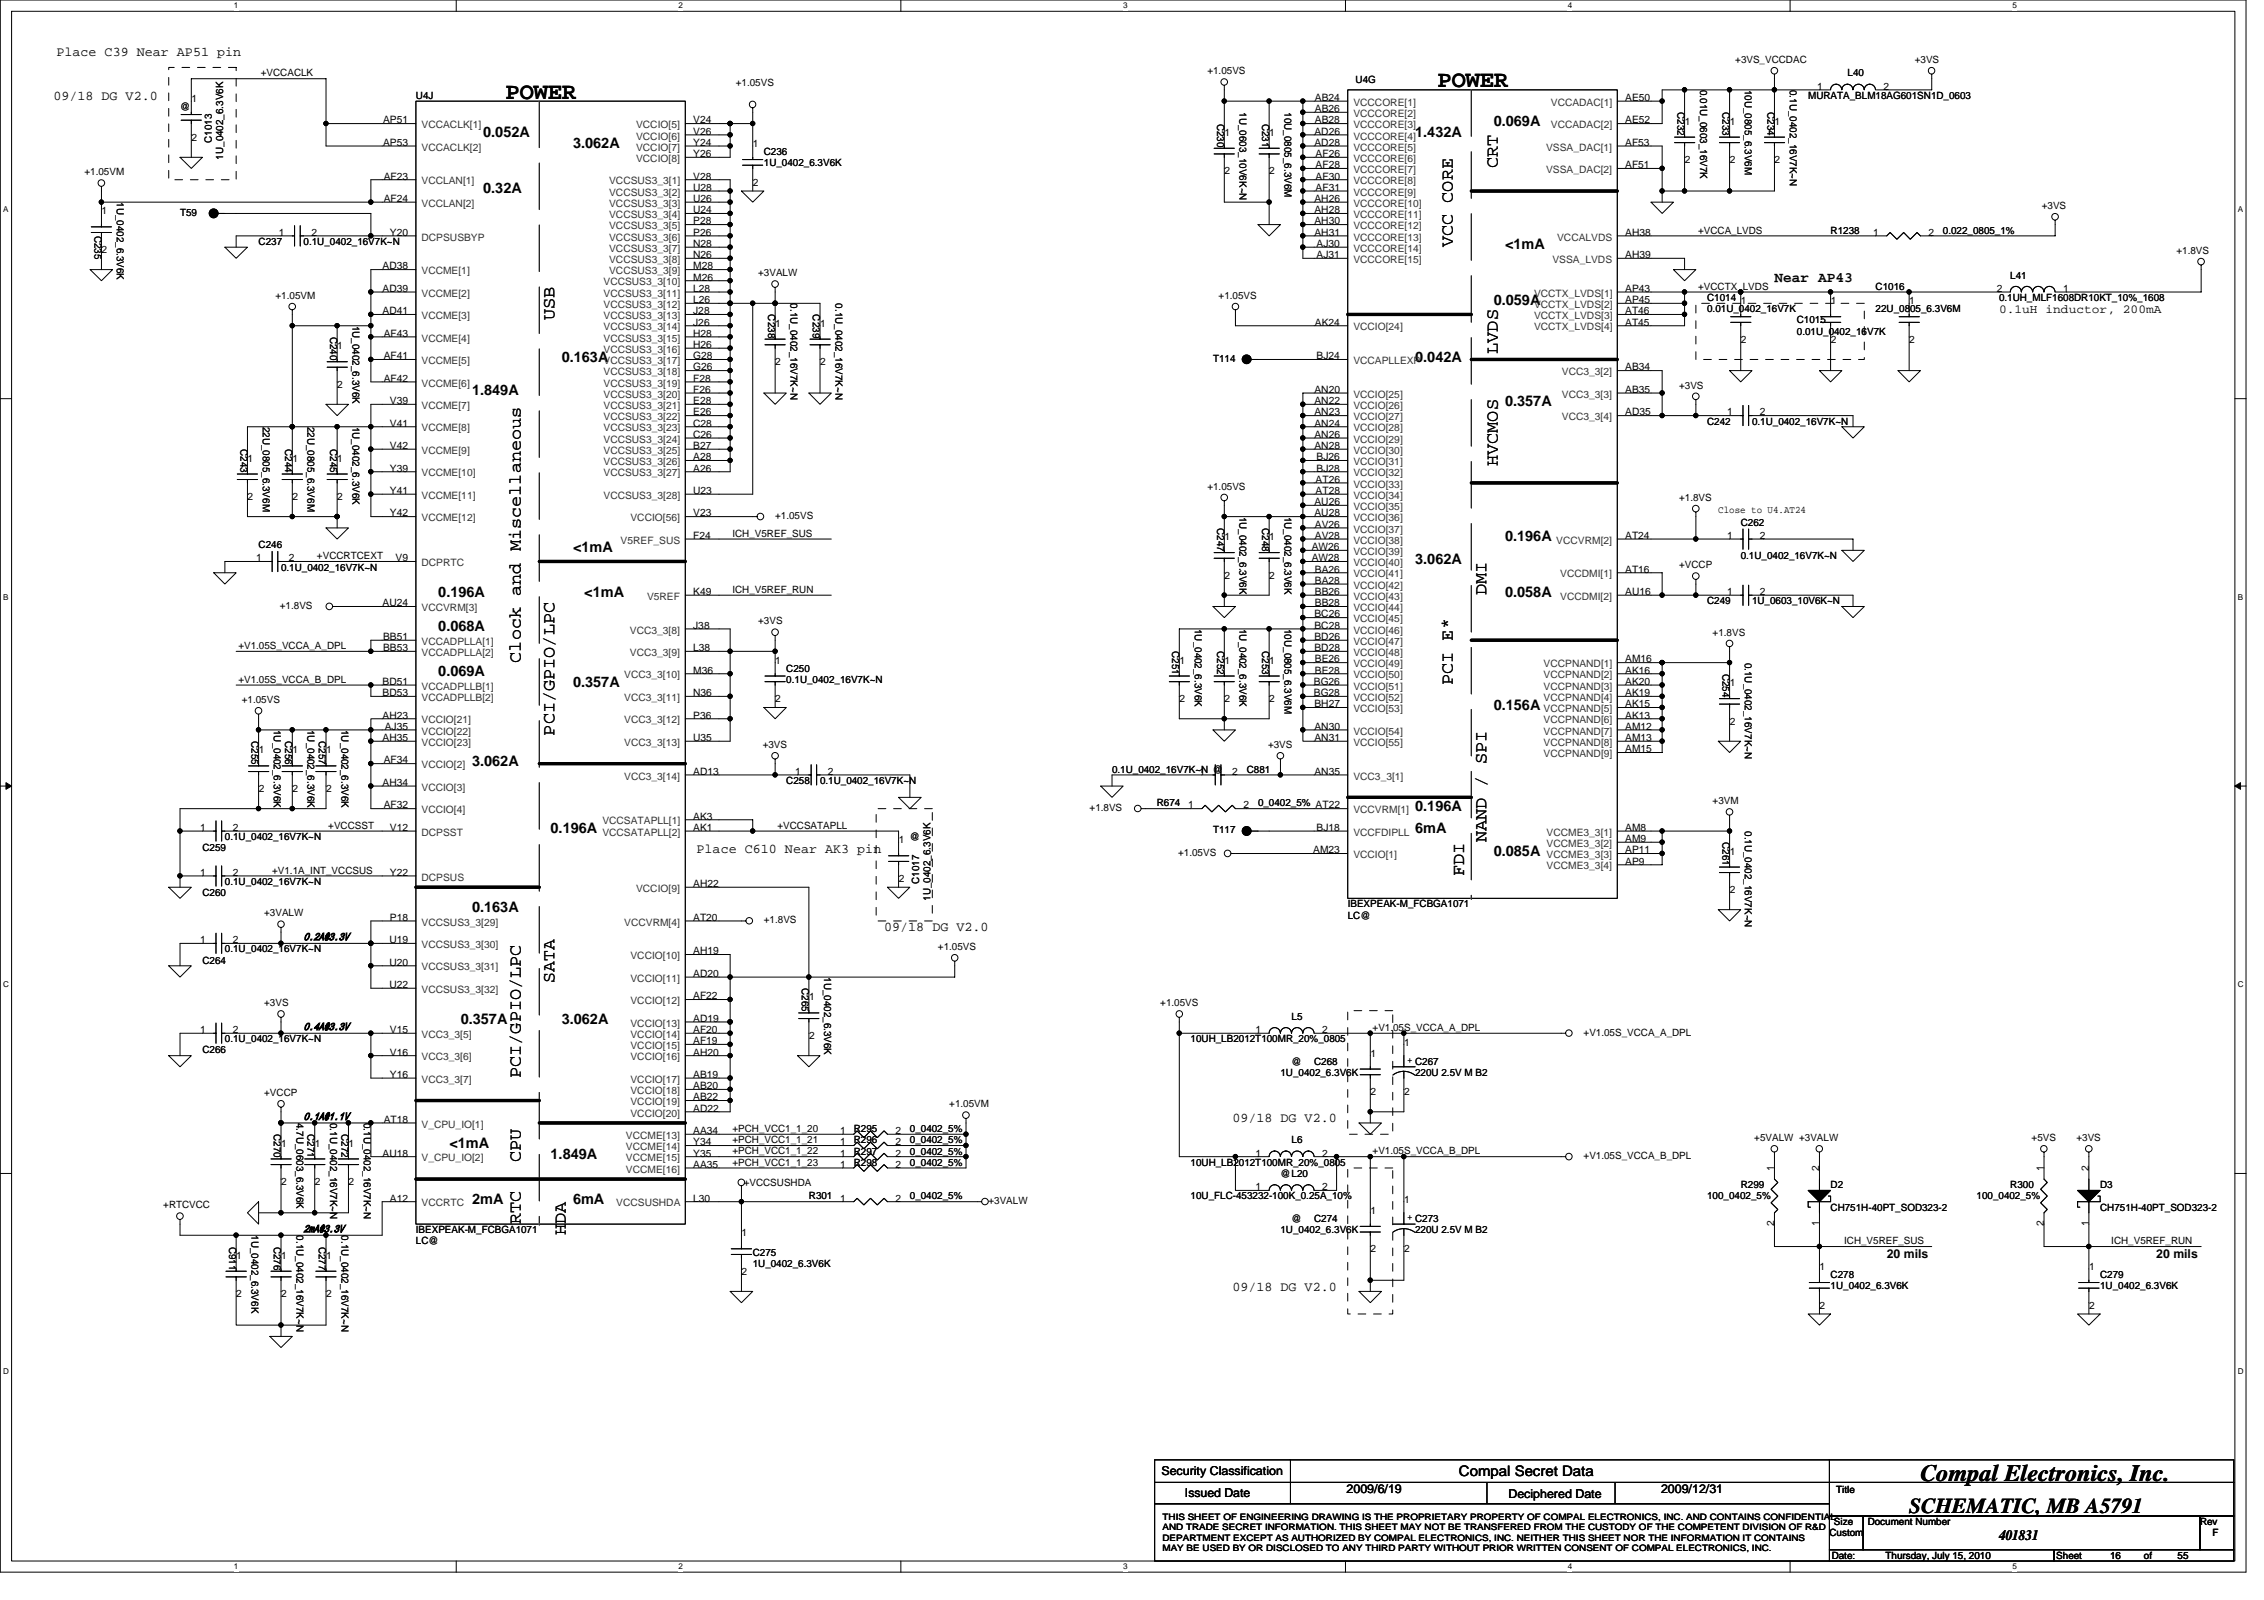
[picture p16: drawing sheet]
<svg xmlns="http://www.w3.org/2000/svg" width="297mm" height="210mm" viewBox="0 0 297 210" stroke-linecap="round" stroke-linejoin="round" font-family="sans-serif">
<defs><g id="words">
<g font-size="3.1">
<text x="188.6" y="11.5">POWER</text>
<text x="66.3" y="12.9">POWER</text>
<text x="252" y="194.3">Compal Electronics, Inc.</text>
</g>
<text font-size="2.8" x="250.5" y="198.5">SCHEMATIC, MB A5791</text>
<g font-size="2.3">
<text x="196.5" y="22.1" transform="rotate(-90 196.5 22.1)">CRT</text>
<text x="190.6" y="32.4" transform="rotate(-90 190.6 32.4)">VCC CORE</text>
<text x="72.8" y="42" transform="rotate(-90 72.8 42)">USB</text>
<text x="196.5" y="46.4" transform="rotate(-90 196.5 46.4)">LVDS</text>
<text x="196.5" y="61.2" transform="rotate(-90 196.5 61.2)">HVCMOS</text>
<text x="195" y="78.1" transform="rotate(-90 195 78.1)">DMI</text>
<text x="68.3" y="86.9" transform="rotate(-90 68.3 86.9)">Clock and Miscellaneous</text>
<text x="190.6" y="89.9" transform="rotate(-90 190.6 89.9)">PCI E*</text>
<text x="72.8" y="96.5" transform="rotate(-90 72.8 96.5)">PCI/GPIO/LPC</text>
<text x="195" y="110.5" transform="rotate(-90 195 110.5)">NAND / SPI</text>
<text x="192.1" y="114.9" transform="rotate(-90 192.1 114.9)">FDI</text>
<text x="72.8" y="128.9" transform="rotate(-90 72.8 128.9)">SATA</text>
<text x="68.3" y="141.4" transform="rotate(-90 68.3 141.4)">PCI/GPIO/LPC</text>
<text x="68.3" y="152.5" transform="rotate(-90 68.3 152.5)">CPU</text>
<text x="68.3" y="160.6" transform="rotate(-90 68.3 160.6)">RTC</text>
<text x="74.3" y="162.1" transform="rotate(-90 74.3 162.1)">HDA</text>
</g>
<g font-size="1.9">
<text x="63.4" y="18">0.052A</text>
<text x="185.7" y="18">1.432A</text>
<text x="196" y="16.5">0.069A</text>
<text x="75.2" y="19.5">3.062A</text>
<text x="63.4" y="25.3">0.32A</text>
<text x="197.5" y="32.7">&lt;1mA</text>
<text x="196" y="40.1">0.059A</text>
<text x="232.8" y="37">Near AP43</text>
<text x="73.7" y="47.4">0.163A</text>
<text x="185.7" y="47.4">0.042A</text>
<text x="61.9" y="51.9">1.849A</text>
<text x="197.5" y="53.3">0.357A</text>
<text x="197.5" y="71">0.196A</text>
<text x="75.2" y="72.5">&lt;1mA</text>
<text x="185.7" y="74">3.062A</text>
<text x="57.5" y="78.4">0.196A</text>
<text x="57.5" y="82.8">0.068A</text>
<text x="76.7" y="78.4">&lt;1mA</text>
<text x="197.5" y="78.4">0.058A</text>
<text x="57.5" y="88.7">0.069A</text>
<text x="75.2" y="90.1">0.357A</text>
<text x="196" y="93.1">0.156A</text>
<text x="61.9" y="100.5">3.062A</text>
<text x="185.7" y="106.4">0.196A</text>
<text x="72.2" y="109.3">0.196A</text>
<text x="185.7" y="109.3">6mA</text>
<text x="196" y="112.2">0.085A</text>
<text x="61.9" y="119.6">0.163A</text>
<text x="60.4" y="134.3">0.357A</text>
<text x="73.7" y="134.3">3.062A</text>
<text x="59" y="150.6">&lt;1mA</text>
<text x="72.2" y="152">1.849A</text>
<text x="61.9" y="157.9">2mA</text>
<text x="75.2" y="157.9">6mA</text>
<text x="191.4" y="193.7">Compal Secret Data</text>
<text x="262.3" y="202.1">401831</text>
</g>
<g font-size="1.8">
<text x="7.4" y="7.3">Place C39 Near AP51 pin</text>
<text x="7" y="13.2">09/18 DG V2.0</text>
<text x="91.4" y="111.9">Place C610 Near AK3 pin</text>
<text x="116" y="122.2">09/18 DG V2.0</text>
<text x="161.7" y="147.2">09/18 DG V2.0</text>
<text x="161.7" y="169.3">09/18 DG V2.0</text>
</g>
<g font-size="1.6">
<text x="262.3" y="41.1">0.1uH inductor, 200mA</text>
<text x="247.5" y="165">20 mils</text>
<text x="282.9" y="165">20 mils</text>
<text x="152.4" y="193.5">Security Classification</text>
<text x="155.5" y="196.3">Issued Date</text>
<text x="176.7" y="195.9">2009/6/19</text>
<text x="197.9" y="196.5">Deciphered Date</text>
<text x="217.9" y="195.9">2009/12/31</text>
</g>
<g font-size="1.4">
<text x="39.8" y="123.3">0.2A@3.3V</text>
<text x="39.8" y="135.1">0.4A@3.3V</text>
<text x="39.8" y="146.9">0.1A@1.1V</text>
<text x="39.8" y="161.7">2mA@3.3V</text>
</g>
<g font-size="1.3">
<text x="34.2" y="10">+VCCACLK</text>
<text x="96.5" y="11.2">+1.05VS</text>
<text x="158.4" y="9.7">+1.05VS</text>
<text x="177.9" y="10.9">U4G</text>
<text x="223.1" y="11.8" transform="rotate(90 223.1 11.8)">0.01U_0603_16V7K</text>
<text x="227.7" y="8.3">+3VS_VCCDAC</text>
<text x="228.9" y="11.8" transform="rotate(90 228.9 11.8)">10U_0805_6.3V6M</text>
<text x="234.8" y="11.8" transform="rotate(90 234.8 11.8)">0.1U_0402_16V7K~N</text>
<text x="238.4" y="11.8">1</text>
<text x="242.4" y="10">L40</text>
<text x="247.1" y="11.8">2</text>
<text x="251.2" y="8.3">+3VS</text>
<text x="23.6" y="14.5">@</text>
<text x="25.1" y="13.4">1</text>
<text x="50.3" y="16.2">AP51</text>
<text x="54.6" y="13">U4J</text>
<text x="91" y="16.2">V24</text>
<text x="91" y="17.7">V26</text>
<text x="159.7" y="16.2" transform="rotate(90 159.7 16.2)">C230</text>
<text x="160.7" y="17.8">1</text>
<text x="162.6" y="14.7" transform="rotate(90 162.6 14.7)">1U_0603_10V6K~N</text>
<text x="165.6" y="16.2" transform="rotate(90 165.6 16.2)">C231</text>
<text x="166.5" y="17.8">1</text>
<text x="168.5" y="14.7" transform="rotate(90 168.5 14.7)">10U_0805_6.3V6M</text>
<text x="172.5" y="17.7">AD26</text>
<text x="172.5" y="13.3">AB24</text>
<text x="172.5" y="14.7">AB26</text>
<text x="172.5" y="16.2">AB28</text>
<text x="213.2" y="13.3">AE50</text>
<text x="213.2" y="16.2">AE52</text>
<text x="220.1" y="14.7" transform="rotate(90 220.1 14.7)">C232</text>
<text x="221" y="16.4">1</text>
<text x="226" y="14.7" transform="rotate(90 226 14.7)">C233</text>
<text x="226.9" y="16.4">1</text>
<text x="231.9" y="14.7" transform="rotate(90 231.9 14.7)">C234</text>
<text x="232.8" y="16.4">1</text>
<text x="237.2" y="13">MURATA_BLM18AG601SN1D_0603</text>
<text x="11.1" y="23">+1.05VM</text>
<text x="25.1" y="18.5">2</text>
<text x="27.8" y="18.7" transform="rotate(-90 27.8 18.7)">C1013</text>
<text x="29.3" y="20.9" transform="rotate(-90 29.3 20.9)">1U_0402_6.3V6K</text>
<text x="50.3" y="19.1">AP53</text>
<text x="50.4" y="23.6">AF23</text>
<text x="90.9" y="23.6">V28</text>
<text x="91" y="19.1">Y24</text>
<text x="91" y="20.6">Y26</text>
<text x="98.8" y="19.3">1</text>
<text x="100.2" y="20.3">C236</text>
<text x="100.2" y="21.8">1U_0402_6.3V6K</text>
<text x="160.7" y="22.9">2</text>
<text x="166.5" y="22.9">2</text>
<text x="172.5" y="19.1">AD28</text>
<text x="172.6" y="20.6">AF26</text>
<text x="172.6" y="22.1">AF28</text>
<text x="172.6" y="23.6">AF30</text>
<text x="213.2" y="19.1">AF53</text>
<text x="213.2" y="22.1">AF51</text>
<text x="221" y="21.4">2</text>
<text x="226.9" y="21.4">2</text>
<text x="232.8" y="21.4">2</text>
<text x="13.3" y="28.1">1</text>
<text x="15.3" y="26.5" transform="rotate(90 15.3 26.5)">1U_0402_6.3V6K</text>
<text x="23.6" y="28.3">T59</text>
<text x="50.4" y="26.5">AF24</text>
<text x="90.9" y="29.4">P28</text>
<text x="90.9" y="28">U24</text>
<text x="90.9" y="26.5">U26</text>
<text x="90.9" y="25">U28</text>
<text x="98.8" y="24.3">2</text>
<text x="172.5" y="26.5">AH26</text>
<text x="172.5" y="28">AH28</text>
<text x="172.5" y="29.4">AH30</text>
<text x="172.6" y="25">AF31</text>
<text x="267.9" y="27.4">+3VS</text>
<text x="12.4" y="30.9" transform="rotate(90 12.4 30.9)">C235</text>
<text x="13.3" y="33.2">2</text>
<text x="33.9" y="32.1">C237</text>
<text x="36.6" y="30.9">1</text>
<text x="39.8" y="32.1">0.1U_0402_16V7K~N</text>
<text x="40.9" y="30.9">2</text>
<text x="50.2" y="35.3">AD38</text>
<text x="51.2" y="30.9">Y20</text>
<text x="90.9" y="35.3">M28</text>
<text x="90.9" y="33.9">N26</text>
<text x="90.9" y="32.4">N28</text>
<text x="90.9" y="30.9">P26</text>
<text x="172.5" y="30.9">AH31</text>
<text x="172.7" y="32.4">AJ30</text>
<text x="172.7" y="33.9">AJ31</text>
<text x="213.2" y="33.9">AH39</text>
<text x="213.2" y="30.9">AH38</text>
<text x="222.8" y="30.6">+VCCA_LVDS</text>
<text x="240.2" y="30.6">R1238</text>
<text x="245.8" y="30.9">1</text>
<text x="253" y="30.9">2</text>
<text x="254.9" y="30.6">0.022_0805_1%</text>
<text x="285.6" y="33.3">+1.8VS</text>
<text x="36.1" y="39.2">+1.05VM</text>
<text x="50.2" y="38.3">AD39</text>
<text x="50.2" y="41.2">AD41</text>
<text x="90.9" y="41.2">J28</text>
<text x="90.9" y="39.8">L26</text>
<text x="90.9" y="38.3">L28</text>
<text x="90.9" y="36.8">M26</text>
<text x="99.5" y="36.3">+3VALW</text>
<text x="100.8" y="41.3" transform="rotate(90 100.8 41.3)">C238</text>
<text x="103.7" y="39.8" transform="rotate(90 103.7 39.8)">0.1U_0402_16V7K~N</text>
<text x="106.7" y="41.3" transform="rotate(90 106.7 41.3)">C239</text>
<text x="109.6" y="39.8" transform="rotate(90 109.6 39.8)">0.1U_0402_16V7K~N</text>
<text x="159.9" y="39.2">+1.05VS</text>
<text x="213.2" y="38.3">AP43</text>
<text x="213.2" y="39.8">AP45</text>
<text x="213.2" y="41.2">AT46</text>
<text x="222.8" y="38">+VCCTX_LVDS</text>
<text x="224" y="39.5">C1014</text>
<text x="224" y="41">0.01U_0402_16V7K</text>
<text x="228.4" y="39.9">1</text>
<text x="240.2" y="39.9">1</text>
<text x="246.1" y="38">C1016</text>
<text x="246.1" y="41">22U_0805_6.3V6M</text>
<text x="250.5" y="39.9">1</text>
<text x="262" y="38.3">2</text>
<text x="262.3" y="39.5">0.1UH_MLF1608DR10KT_10%_1608</text>
<text x="263.8" y="36.6">L41</text>
<text x="270.7" y="38.3">1</text>
<text x="43.3" y="44.2" transform="rotate(90 43.3 44.2)">C240</text>
<text x="44.3" y="45.8">1</text>
<text x="46.3" y="42.7" transform="rotate(90 46.3 42.7)">1U_0402_6.3V6K</text>
<text x="50.4" y="47.1">AF41</text>
<text x="50.4" y="44.2">AF43</text>
<text x="90.9" y="47.1">G28</text>
<text x="90.9" y="45.7">H26</text>
<text x="90.9" y="44.2">H28</text>
<text x="90.9" y="42.7">J26</text>
<text x="101.7" y="42.9">1</text>
<text x="101.7" y="47.9">2</text>
<text x="107.6" y="42.9">1</text>
<text x="107.6" y="47.9">2</text>
<text x="159.1" y="47.5">T114</text>
<text x="172.5" y="42.7">AK24</text>
<text x="172.7" y="47.1">BJ24</text>
<text x="213.2" y="42.7">AT45</text>
<text x="228.4" y="45">2</text>
<text x="235.8" y="42.4">C1015</text>
<text x="235.8" y="43.9">0.01U_0402_16V7K</text>
<text x="240.2" y="45">2</text>
<text x="250.5" y="45">2</text>
<text x="44.3" y="50.9">2</text>
<text x="50.4" y="50.1">AF42</text>
<text x="51.2" y="53">V39</text>
<text x="90.9" y="53">E28</text>
<text x="90.9" y="51.5">F26</text>
<text x="90.9" y="50.1">F28</text>
<text x="90.9" y="48.6">G26</text>
<text x="172.5" y="51.5">AN20</text>
<text x="172.5" y="53">AN22</text>
<text x="213.2" y="48.6">AB34</text>
<text x="213.2" y="51.5">AB35</text>
<text x="220.3" y="51">+3VS</text>
<text x="31.5" y="58.9" transform="rotate(90 31.5 58.9)">C243</text>
<text x="34.5" y="56" transform="rotate(90 34.5 56)">22U_0805_6.3V6M</text>
<text x="37.4" y="58.9" transform="rotate(90 37.4 58.9)">C244</text>
<text x="40.4" y="56" transform="rotate(90 40.4 56)">22U_0805_6.3V6M</text>
<text x="43.3" y="58.9" transform="rotate(90 43.3 58.9)">C245</text>
<text x="46.3" y="56" transform="rotate(90 46.3 56)">1U_0402_6.3V6K</text>
<text x="51.2" y="56">V41</text>
<text x="51.2" y="58.9">V42</text>
<text x="90.9" y="58.9">B27</text>
<text x="90.9" y="57.4">C26</text>
<text x="90.9" y="56">C28</text>
<text x="90.9" y="54.5">E26</text>
<text x="172.5" y="54.5">AN23</text>
<text x="172.5" y="56">AN24</text>
<text x="172.5" y="57.4">AN26</text>
<text x="172.5" y="58.9">AN28</text>
<text x="213.2" y="54.5">AD35</text>
<text x="224" y="55.7">C242</text>
<text x="226.6" y="54.5">1</text>
<text x="229.9" y="55.7">0.1U_0402_16V7K~N</text>
<text x="230.9" y="54.5">2</text>
<text x="32.5" y="60.6">1</text>
<text x="32.5" y="65.6">2</text>
<text x="38.4" y="60.6">1</text>
<text x="38.4" y="65.6">2</text>
<text x="44.3" y="60.6">1</text>
<text x="44.3" y="65.6">2</text>
<text x="51.2" y="61.9">Y39</text>
<text x="51.2" y="64.8">Y41</text>
<text x="90.9" y="64.8">U23</text>
<text x="90.9" y="61.9">A26</text>
<text x="90.9" y="60.4">A28</text>
<text x="158.4" y="64.2">+1.05VS</text>
<text x="172.6" y="63.3">AT26</text>
<text x="172.6" y="64.8">AT28</text>
<text x="172.7" y="60.4">BJ26</text>
<text x="172.7" y="61.9">BJ28</text>
<text x="220.3" y="65.7">+1.8VS</text>
<text x="33.9" y="71.9">C246</text>
<text x="51.2" y="67.8">Y42</text>
<text x="90.9" y="67.8">V23</text>
<text x="90.9" y="70.7">F24</text>
<text x="96.1" y="70.4">ICH_V5REF_SUS</text>
<text x="101.7" y="68.1">+1.05VS</text>
<text x="159.7" y="69.3" transform="rotate(90 159.7 69.3)">C247</text>
<text x="160.7" y="70.9">1</text>
<text x="162.6" y="67.8" transform="rotate(90 162.6 67.8)">1U_0402_6.3V6K</text>
<text x="165.6" y="69.3" transform="rotate(90 165.6 69.3)">C248</text>
<text x="166.5" y="70.9">1</text>
<text x="168.5" y="67.8" transform="rotate(90 168.5 67.8)">1U_0402_6.3V6K</text>
<text x="172.5" y="66.3">AU26</text>
<text x="172.5" y="67.8">AU28</text>
<text x="172.5" y="69.2">AV26</text>
<text x="172.5" y="70.7">AV28</text>
<text x="213.2" y="70.7">AT24</text>
<text x="225.4" y="67.4">Close to U4.AT24</text>
<text x="226.6" y="70.7">1</text>
<text x="228.4" y="69">C262</text>
<text x="230.9" y="70.7">2</text>
<text x="33.6" y="73.6">1</text>
<text x="36.9" y="74.8">0.1U_0402_16V7K~N</text>
<text x="37.9" y="73.6">2</text>
<text x="41.6" y="73.4">+VCCRTCEXT</text>
<text x="51.9" y="73.6">V9</text>
<text x="96.1" y="77.8">ICH_V5REF_RUN</text>
<text x="160.7" y="75.9">2</text>
<text x="166.5" y="75.9">2</text>
<text x="172.1" y="72.2">AW26</text>
<text x="172.1" y="73.6">AW28</text>
<text x="172.5" y="75.1">BA26</text>
<text x="172.5" y="76.6">BA28</text>
<text x="213.2" y="75.1">AT16</text>
<text x="220.3" y="74.5">+VCCP</text>
<text x="228.4" y="73.4">0.1U_0402_16V7K~N</text>
<text x="36.7" y="79.9">+1.8VS</text>
<text x="50.2" y="79.5">AU24</text>
<text x="50.3" y="84">BB51</text>
<text x="91" y="82.5">J38</text>
<text x="91" y="78.1">K49</text>
<text x="99.5" y="81.9">+3VS</text>
<text x="156.8" y="82.5" transform="rotate(90 156.8 82.5)">1U_0402_6.3V6K</text>
<text x="162.6" y="82.5" transform="rotate(90 162.6 82.5)">1U_0402_6.3V6K</text>
<text x="168.5" y="82.5" transform="rotate(90 168.5 82.5)">10U_0805_6.3V6M</text>
<text x="172.5" y="81">BC26</text>
<text x="172.5" y="82.5">BC28</text>
<text x="172.5" y="84">BD26</text>
<text x="172.5" y="78.1">BB26</text>
<text x="172.5" y="79.5">BB28</text>
<text x="213.2" y="78.1">AU16</text>
<text x="224" y="79.3">C249</text>
<text x="224.7" y="83.4">+1.8VS</text>
<text x="226.6" y="78.1">1</text>
<text x="229.9" y="79.3">1U_0603_10V6K~N</text>
<text x="230.9" y="78.1">2</text>
<text x="31.3" y="89.6">+V1.05S_VCCA_B_DPL</text>
<text x="31.3" y="85.2">+V1.05S_VCCA_A_DPL</text>
<text x="50.2" y="89.9">BD51</text>
<text x="50.3" y="85.4">BB53</text>
<text x="90.9" y="88.4">M36</text>
<text x="91" y="85.4">L38</text>
<text x="101.7" y="87.1">1</text>
<text x="103.2" y="88.1">C250</text>
<text x="103.2" y="89.6">0.1U_0402_16V7K~N</text>
<text x="153.8" y="85.4" transform="rotate(90 153.8 85.4)">C251</text>
<text x="154.7" y="87.1">1</text>
<text x="159.7" y="85.4" transform="rotate(90 159.7 85.4)">C252</text>
<text x="160.7" y="87.1">1</text>
<text x="165.6" y="85.4" transform="rotate(90 165.6 85.4)">C253</text>
<text x="166.5" y="87.1">1</text>
<text x="172.4" y="89.9">BG26</text>
<text x="172.5" y="85.4">BD28</text>
<text x="172.5" y="86.9">BE26</text>
<text x="172.5" y="88.4">BE28</text>
<text x="213.2" y="89.9">AK20</text>
<text x="213.2" y="88.4">AK16</text>
<text x="213.2" y="86.9">AM16</text>
<text x="226" y="88.4" transform="rotate(90 226 88.4)">C254</text>
<text x="228.9" y="86.9" transform="rotate(90 228.9 86.9)">0.1U_0402_16V7K~N</text>
<text x="31.7" y="92.2">+1.05VS</text>
<text x="35.9" y="95.8" transform="rotate(90 35.9 95.8)">1U_0402_6.3V6K</text>
<text x="40.4" y="95.8" transform="rotate(90 40.4 95.8)">1U_0402_6.3V6K</text>
<text x="44.8" y="95.8" transform="rotate(90 44.8 95.8)">1U_0402_6.3V6K</text>
<text x="50.2" y="91.3">BD53</text>
<text x="50.2" y="94.3">AH23</text>
<text x="50.5" y="95.7">AJ35</text>
<text x="90.9" y="91.3">N36</text>
<text x="90.9" y="94.3">P36</text>
<text x="101.7" y="92.1">2</text>
<text x="154.7" y="92.1">2</text>
<text x="160.7" y="92.1">2</text>
<text x="166.5" y="92.1">2</text>
<text x="172.4" y="91.3">BG28</text>
<text x="172.5" y="95.7">AN30</text>
<text x="172.5" y="92.8">BH27</text>
<text x="213.2" y="91.3">AK19</text>
<text x="213.2" y="94.3">AK13</text>
<text x="213.2" y="92.8">AK15</text>
<text x="213.2" y="95.7">AM12</text>
<text x="226.9" y="90">1</text>
<text x="226.9" y="95.1">2</text>
<text x="33" y="97.2" transform="rotate(90 33 97.2)">C255</text>
<text x="33.9" y="98.8">1</text>
<text x="37.4" y="97.2" transform="rotate(90 37.4 97.2)">C256</text>
<text x="38.4" y="98.8">1</text>
<text x="41.8" y="97.2" transform="rotate(90 41.8 97.2)">C257</text>
<text x="42.8" y="98.8">1</text>
<text x="50.2" y="97.2">AH35</text>
<text x="50.4" y="100.2">AF34</text>
<text x="90.9" y="97.2">U35</text>
<text x="90.9" y="101.6">AD13</text>
<text x="100.1" y="98.1">+3VS</text>
<text x="104.3" y="101.6">1</text>
<text x="108.6" y="101.6">2</text>
<text x="145.9" y="101.4">0.1U_0402_16V7K~N @</text>
<text x="157.4" y="101.6">1</text>
<text x="161.7" y="101.6">2</text>
<text x="163.6" y="101.4">C881</text>
<text x="166.4" y="98.1">+3VS</text>
<text x="172.5" y="97.2">AN31</text>
<text x="172.5" y="101.6">AN35</text>
<text x="213.2" y="97.2">AM13</text>
<text x="213.2" y="98.7">AM15</text>
<text x="33.9" y="103.9">2</text>
<text x="38.4" y="103.9">2</text>
<text x="42.8" y="103.9">2</text>
<text x="50.2" y="103.1">AH34</text>
<text x="50.4" y="106.1">AF32</text>
<text x="90.9" y="107.5">AK3</text>
<text x="103.2" y="102.8">C258</text>
<text x="107.6" y="102.8">0.1U_0402_16V7K~N</text>
<text x="143" y="106.4">+1.8VS</text>
<text x="151.8" y="105.8">R674</text>
<text x="155.9" y="106.1">1</text>
<text x="163.1" y="106.1">2</text>
<text x="165.1" y="105.8">0_0402_5% AT22</text>
<text x="224.7" y="105.5">+3VM</text>
<text x="26.3" y="109">1</text>
<text x="26.6" y="111.7">C259</text>
<text x="29.5" y="110.2">0.1U_0402_16V7K~N</text>
<text x="30.5" y="109">2</text>
<text x="43.1" y="108.7">+VCCSST</text>
<text x="51.2" y="109">V12</text>
<text x="90.9" y="109">AK1</text>
<text x="102" y="108.7">+VCCSATAPLL</text>
<text x="117.9" y="110.6">1</text>
<text x="119.4" y="110.2">@</text>
<text x="154.6" y="112.3">+1.05VS</text>
<text x="159.1" y="109.3">T117</text>
<text x="172.3" y="112">AM23</text>
<text x="172.7" y="109">BJ18</text>
<text x="213.2" y="109">AM8</text>
<text x="213.2" y="110.5">AM9</text>
<text x="213.2" y="112">AP11</text>
<text x="213.2" y="113.4">AP9</text>
<text x="226" y="110.5" transform="rotate(90 226 110.5)">C261</text>
<text x="226.9" y="112.1">1</text>
<text x="228.9" y="109" transform="rotate(90 228.9 109)">0.1U_0402_16V7K~N</text>
<text x="26.3" y="114.9">1</text>
<text x="26.6" y="117.6">C260</text>
<text x="29.5" y="116.1">0.1U_0402_16V7K~N</text>
<text x="30.5" y="114.9">2</text>
<text x="35.7" y="114.6">+V1.1A_INT_VCCSUS</text>
<text x="51.2" y="114.9">Y22</text>
<text x="91" y="116.4">AH22</text>
<text x="117.9" y="115.7">2</text>
<text x="120.6" y="116" transform="rotate(-90 120.6 116)">C1017</text>
<text x="122.1" y="118.2" transform="rotate(-90 122.1 118.2)">1U_0402_6.3V6K</text>
<text x="176.8" y="119">IBEXPEAK-M_FCBGA1071</text>
<text x="226.9" y="117.2">2</text>
<text x="26.3" y="123.7">1</text>
<text x="29.5" y="124.9">0.1U_0402_16V7K~N</text>
<text x="30.5" y="123.7">2</text>
<text x="34.7" y="120.2">+3VALW</text>
<text x="51.1" y="123.7">U19</text>
<text x="51.2" y="120.8">P18</text>
<text x="90.9" y="120.8">AT20</text>
<text x="90.9" y="125.2">AH19</text>
<text x="100.2" y="121.1">+1.8VS</text>
<text x="123.1" y="124.7">+1.05VS</text>
<text x="176.8" y="120.5">LC@</text>
<text x="26.6" y="126.4">C264</text>
<text x="51.1" y="126.7">U20</text>
<text x="51.1" y="129.6">U22</text>
<text x="90.9" y="128.2">AD20</text>
<text x="90.9" y="131.1">AF22</text>
<text x="105.2" y="129.6" transform="rotate(90 105.2 129.6)">C265</text>
<text x="106.1" y="131.3">1</text>
<text x="108.1" y="128.2" transform="rotate(90 108.1 128.2)">1U_0402_6.3V6K</text>
<text x="26.3" y="135.5">1</text>
<text x="29.5" y="136.7">0.1U_0402_16V7K~N</text>
<text x="30.5" y="135.5">2</text>
<text x="34.7" y="132">+3VS</text>
<text x="51.2" y="135.5">V15</text>
<text x="90.9" y="134">AD19</text>
<text x="90.9" y="135.5">AF20</text>
<text x="90.9" y="137">AF19</text>
<text x="106.1" y="136.3">2</text>
<text x="152.2" y="132">+1.05VS</text>
<text x="156.2" y="136.7">10UH_LB2012T100MR_20%_0805</text>
<text x="164.7" y="135.5">1</text>
<text x="169.5" y="133.8">L5</text>
<text x="173.5" y="135.5">2</text>
<text x="180.1" y="135.3">+V1.05S_VCCA_A_DPL</text>
<text x="184.2" y="137.2">1</text>
<text x="207.8" y="135.8">+V1.05S_VCCA_A_DPL</text>
<text x="26.6" y="138.2">C266</text>
<text x="34.7" y="143.8">+VCCP</text>
<text x="51.2" y="138.5">V16</text>
<text x="51.2" y="141.4">Y16</text>
<text x="90.9" y="138.5">AH20</text>
<text x="90.9" y="141.4">AB19</text>
<text x="90.9" y="142.9">AB20</text>
<text x="168" y="141.1">1U_0402_6.3V6K</text>
<text x="169.5" y="139.7">@</text>
<text x="172.4" y="139.7">C268</text>
<text x="179.8" y="138.6">1</text>
<text x="179.8" y="143.7">2</text>
<text x="184.2" y="143.7">2</text>
<text x="184.6" y="139.4">+ C267</text>
<text x="185.7" y="141.1">220U 2.5V M B2</text>
<text x="35.9" y="148.8" transform="rotate(90 35.9 148.8)">C270</text>
<text x="38.9" y="147.3" transform="rotate(90 38.9 147.3)">4.7U_0603_6.3V6K</text>
<text x="40.4" y="148.8" transform="rotate(90 40.4 148.8)">C271</text>
<text x="43.3" y="147.3" transform="rotate(90 43.3 147.3)">0.1U_0402_16V7K~N</text>
<text x="44.8" y="148.8" transform="rotate(90 44.8 148.8)">C272</text>
<text x="47.7" y="147.3" transform="rotate(90 47.7 147.3)">0.1U_0402_16V7K~N</text>
<text x="50.4" y="147.3">AT18</text>
<text x="90.9" y="145.8">AD22</text>
<text x="90.9" y="144.4">AB22</text>
<text x="91" y="148.8">AA34</text>
<text x="96.1" y="148.5">+PCH_VCC1_1_20</text>
<text x="96.1" y="150">+PCH_VCC1_1_21</text>
<text x="110.2" y="148.8">1</text>
<text x="112" y="150">R296</text>
<text x="112" y="148.5">R295</text>
<text x="117.5" y="148.8">2</text>
<text x="119.4" y="150">0_0402_5%</text>
<text x="119.4" y="148.5">0_0402_5%</text>
<text x="124.5" y="145.3">+1.05VM</text>
<text x="169.5" y="150">L6</text>
<text x="230.2" y="149.7">+5VALW +3VALW</text>
<text x="266.5" y="149.7">+5VS</text>
<text x="272.4" y="149.7">+3VS</text>
<text x="36.9" y="150.4">1</text>
<text x="36.9" y="155.5">2</text>
<text x="41.3" y="150.4">1</text>
<text x="41.3" y="155.5">2</text>
<text x="45.7" y="150.4">1</text>
<text x="45.7" y="155.5">2</text>
<text x="50.2" y="151.7">AU18</text>
<text x="91" y="150.3">Y34</text>
<text x="91" y="151.7">Y35</text>
<text x="91" y="153.2">AA35</text>
<text x="96.1" y="152.9">+PCH_VCC1_1_23</text>
<text x="96.1" y="151.4">+PCH_VCC1_1_22</text>
<text x="97.6" y="155.6">+VCCSUSHDA</text>
<text x="110.2" y="153.2">1</text>
<text x="110.2" y="150.3">1</text>
<text x="110.2" y="151.7">1</text>
<text x="112" y="152.9">R298</text>
<text x="112" y="151.5">R297</text>
<text x="117.5" y="153.2">2</text>
<text x="117.5" y="150.3">2</text>
<text x="117.5" y="151.7">2</text>
<text x="119.4" y="152.9">0_0402_5%</text>
<text x="119.4" y="151.5">0_0402_5%</text>
<text x="156.2" y="152.9">10UH_LB2012T100MR_20%_0805</text>
<text x="164.7" y="151.7">1</text>
<text x="168" y="154.4">@L20</text>
<text x="173.5" y="151.7">2</text>
<text x="180.1" y="151.4">+V1.05S_VCCA_B_DPL</text>
<text x="207.8" y="152">+V1.05S_VCCA_B_DPL</text>
<text x="228.4" y="155.9">R299</text>
<text x="232.8" y="153.6" transform="rotate(-90 232.8 153.6)">1</text>
<text x="238.7" y="153.6" transform="rotate(-90 238.7 153.6)">2</text>
<text x="240.2" y="155.9">D2</text>
<text x="263.8" y="155.9">R300</text>
<text x="268.2" y="153.6" transform="rotate(-90 268.2 153.6)">1</text>
<text x="274" y="153.6" transform="rotate(-90 274 153.6)">2</text>
<text x="275.5" y="155.9">D3</text>
<text x="21.4" y="158.5">+RTCVCC</text>
<text x="51.2" y="157.6">A12</text>
<text x="54.6" y="161.8">IBEXPEAK-M_FCBGA1071</text>
<text x="91" y="157.6">L30</text>
<text x="106.1" y="157.4">R301</text>
<text x="110.2" y="157.6">1</text>
<text x="117.5" y="157.6">2</text>
<text x="119.4" y="157.4">0_0402_5%</text>
<text x="129.7" y="157.9">+3VALW</text>
<text x="156.2" y="157.4">10U_FLC-453232-100K_0.25A_10%</text>
<text x="164.7" y="156.1">1</text>
<text x="168" y="161.8">1U_0402_6.3V6K</text>
<text x="169.5" y="160.3">@</text>
<text x="172.4" y="160.3">C274</text>
<text x="173.5" y="156.1">2</text>
<text x="179.8" y="159.3">1</text>
<text x="184.2" y="157.8">1</text>
<text x="184.6" y="160">+ C273</text>
<text x="185.7" y="161.8">220U 2.5V M B2</text>
<text x="224" y="157.4">100_0402_5%</text>
<text x="232.8" y="160.9" transform="rotate(-90 232.8 160.9)">2</text>
<text x="238.7" y="160.9" transform="rotate(-90 238.7 160.9)">1</text>
<text x="240.2" y="158.8">CH751H-40PT_SOD323-2</text>
<text x="259.3" y="157.4">100_0402_5%</text>
<text x="268.2" y="160.9" transform="rotate(-90 268.2 160.9)">2</text>
<text x="274" y="160.9" transform="rotate(-90 274 160.9)">1</text>
<text x="275.5" y="158.8">CH751H-40PT_SOD323-2</text>
<text x="30.1" y="163.5" transform="rotate(90 30.1 163.5)">C911</text>
<text x="31" y="165.1">1</text>
<text x="33" y="162.1" transform="rotate(90 33 162.1)">1U_0402_6.3V6K</text>
<text x="35.9" y="163.5" transform="rotate(90 35.9 163.5)">C276</text>
<text x="36.9" y="165.1">1</text>
<text x="38.9" y="162.1" transform="rotate(90 38.9 162.1)">0.1U_0402_16V7K~N</text>
<text x="41.8" y="163.5" transform="rotate(90 41.8 163.5)">C277</text>
<text x="42.8" y="165.1">1</text>
<text x="44.8" y="162.1" transform="rotate(90 44.8 162.1)">0.1U_0402_16V7K~N</text>
<text x="54.6" y="163.2">LC@</text>
<text x="97.3" y="162.2">1</text>
<text x="97.3" y="167.3">2</text>
<text x="98.8" y="164.7">C275</text>
<text x="98.8" y="166.2">1U_0402_6.3V6K</text>
<text x="179.8" y="164.3">2</text>
<text x="184.2" y="164.3">2</text>
<text x="238.7" y="166.6">1</text>
<text x="240.2" y="167.7">C278</text>
<text x="242" y="163.2">ICH_V5REF_SUS</text>
<text x="274.1" y="166.6">1</text>
<text x="275.5" y="167.7">C279</text>
<text x="277" y="163.2">ICH_V5REF_RUN</text>
<text x="31" y="170.2">2</text>
<text x="36.9" y="170.2">2</text>
<text x="42.8" y="170.2">2</text>
<text x="238.7" y="171.7">2</text>
<text x="240.2" y="169.1">1U_0402_6.3V6K</text>
<text x="274.1" y="171.7">2</text>
<text x="275.5" y="169.1">1U_0402_6.3V6K</text>
<text x="240.9" y="195.8">Title</text>
<text x="240" y="201.5">Custom</text>
<text x="240.6" y="200.1">Size</text>
<text x="245" y="200.1">Document Number</text>
<text x="288.6" y="200.1">Rev</text>
<text x="290.3" y="201.5">F</text>
<text x="240.3" y="204.5">Date:</text>
<text x="247.4" y="204.5">Thursday, July 15, 2010</text>
<text x="269.8" y="204.5">Sheet</text>
<text x="276.9" y="204.5">16</text>
<text x="281.3" y="204.5">of</text>
<text x="285.7" y="204.5">55</text>
</g>
<g font-size="1.3" fill="#333">
<text x="55.3" y="16.8">VCCACLK[1]</text>
<text x="83.5" y="16.8">VCCIO[5]</text>
<text x="177.6" y="13.9">VCCCORE[1]</text>
<text x="177.6" y="15.3">VCCCORE[2]</text>
<text x="177.6" y="16.8">VCCCORE[3]</text>
<text x="203.5" y="13.9">VCCADAC[1]</text>
<text x="203.5" y="16.8">VCCADAC[2]</text>
<text x="55.3" y="19.8">VCCACLK[2]</text>
<text x="83.5" y="18.3">VCCIO[6]</text>
<text x="83.5" y="19.8">VCCIO[7]</text>
<text x="83.5" y="21.3">VCCIO[8]</text>
<text x="177.6" y="18.3">VCCCORE[4]</text>
<text x="177.6" y="19.8">VCCCORE[5]</text>
<text x="177.6" y="21.3">VCCCORE[6]</text>
<text x="177.6" y="22.7">VCCCORE[7]</text>
<text x="202.9" y="19.8">VSSA_DAC[1]</text>
<text x="202.9" y="22.7">VSSA_DAC[2]</text>
<text x="55.3" y="24.2">VCCLAN[1]</text>
<text x="55.3" y="27.1">VCCLAN[2]</text>
<text x="79.9" y="28.6">VCCSUS3_3[4]</text>
<text x="79.9" y="27.1">VCCSUS3_3[3]</text>
<text x="79.9" y="25.7">VCCSUS3_3[2]</text>
<text x="79.9" y="24.2">VCCSUS3_3[1]</text>
<text x="177.6" y="24.2">VCCCORE[8]</text>
<text x="177.6" y="25.7">VCCCORE[9]</text>
<text x="177.6" y="27.1">VCCCORE[10]</text>
<text x="177.6" y="28.6">VCCCORE[11]</text>
<text x="55.3" y="31.6">DCPSUSBYP</text>
<text x="55.3" y="36">VCCME[1]</text>
<text x="79.9" y="36">VCCSUS3_3[9]</text>
<text x="79.9" y="34.5">VCCSUS3_3[8]</text>
<text x="79.9" y="33">VCCSUS3_3[7]</text>
<text x="79.9" y="31.6">VCCSUS3_3[6]</text>
<text x="79.9" y="30.1">VCCSUS3_3[5]</text>
<text x="177.6" y="30.1">VCCCORE[12]</text>
<text x="177.6" y="31.6">VCCCORE[13]</text>
<text x="177.6" y="33">VCCCORE[14]</text>
<text x="177.6" y="34.5">VCCCORE[15]</text>
<text x="203.7" y="34.5">VSSA_LVDS</text>
<text x="204.3" y="31.6">VCCALVDS</text>
<text x="55.3" y="38.9">VCCME[2]</text>
<text x="55.3" y="41.9">VCCME[3]</text>
<text x="79.2" y="41.9">VCCSUS3_3[13]</text>
<text x="79.2" y="40.4">VCCSUS3_3[12]</text>
<text x="79.2" y="38.9">VCCSUS3_3[11]</text>
<text x="79.2" y="37.4">VCCSUS3_3[10]</text>
<text x="201.3" y="38.9">VCCTX_LVDS[1]</text>
<text x="201.3" y="40.4">VCCTX_LVDS[2]</text>
<text x="201.3" y="41.9">VCCTX_LVDS[3]</text>
<text x="55.3" y="47.8">VCCME[5]</text>
<text x="55.3" y="44.8">VCCME[4]</text>
<text x="79.2" y="47.8">VCCSUS3_3[17]</text>
<text x="79.2" y="46.3">VCCSUS3_3[16]</text>
<text x="79.2" y="44.8">VCCSUS3_3[15]</text>
<text x="79.2" y="43.3">VCCSUS3_3[14]</text>
<text x="177.6" y="47.8">VCCAPLLEXP</text>
<text x="177.6" y="43.3">VCCIO[24]</text>
<text x="201.3" y="43.3">VCCTX_LVDS[4]</text>
<text x="55.3" y="50.7">VCCME[6]</text>
<text x="55.3" y="53.7">VCCME[7]</text>
<text x="79.2" y="53.7">VCCSUS3_3[21]</text>
<text x="79.2" y="52.2">VCCSUS3_3[20]</text>
<text x="79.2" y="50.7">VCCSUS3_3[19]</text>
<text x="79.2" y="49.2">VCCSUS3_3[18]</text>
<text x="177.6" y="52.2">VCCIO[25]</text>
<text x="177.6" y="53.7">VCCIO[26]</text>
<text x="204.9" y="49.2">VCC3_3[2]</text>
<text x="204.9" y="52.2">VCC3_3[3]</text>
<text x="55.3" y="56.6">VCCME[8]</text>
<text x="55.3" y="59.5">VCCME[9]</text>
<text x="79.2" y="59.5">VCCSUS3_3[25]</text>
<text x="79.2" y="58.1">VCCSUS3_3[24]</text>
<text x="79.2" y="56.6">VCCSUS3_3[23]</text>
<text x="79.2" y="55.1">VCCSUS3_3[22]</text>
<text x="177.6" y="55.1">VCCIO[27]</text>
<text x="177.6" y="56.6">VCCIO[28]</text>
<text x="177.6" y="58.1">VCCIO[29]</text>
<text x="177.6" y="59.5">VCCIO[30]</text>
<text x="204.9" y="55.1">VCC3_3[4]</text>
<text x="55.3" y="62.5">VCCME[10]</text>
<text x="55.3" y="65.4">VCCME[11]</text>
<text x="79.2" y="65.4">VCCSUS3_3[28]</text>
<text x="79.2" y="62.5">VCCSUS3_3[27]</text>
<text x="79.2" y="61">VCCSUS3_3[26]</text>
<text x="177.6" y="64">VCCIO[33]</text>
<text x="177.6" y="65.4">VCCIO[34]</text>
<text x="177.6" y="61">VCCIO[31]</text>
<text x="177.6" y="62.5">VCCIO[32]</text>
<text x="55.3" y="68.4">VCCME[12]</text>
<text x="81.4" y="71.3">V5REF_SUS</text>
<text x="82.7" y="68.4">VCCIO[56]</text>
<text x="177.6" y="66.9">VCCIO[35]</text>
<text x="177.6" y="68.4">VCCIO[36]</text>
<text x="177.6" y="69.9">VCCIO[37]</text>
<text x="177.6" y="71.3">VCCIO[38]</text>
<text x="204.2" y="71.3">VCCVRM[2]</text>
<text x="55.3" y="74.3">DCPRTC</text>
<text x="177.6" y="72.8">VCCIO[39]</text>
<text x="177.6" y="74.3">VCCIO[40]</text>
<text x="177.6" y="75.8">VCCIO[41]</text>
<text x="177.6" y="77.2">VCCIO[42]</text>
<text x="204.7" y="75.8">VCCDMI[1]</text>
<text x="55.3" y="80.2">VCCVRM[3]</text>
<text x="82.7" y="83.1">VCC3_3[8]</text>
<text x="84.9" y="78.7">V5REF</text>
<text x="177.6" y="78.7">VCCIO[43]</text>
<text x="177.6" y="80.2">VCCIO[44]</text>
<text x="177.6" y="81.6">VCCIO[45]</text>
<text x="177.6" y="83.1">VCCIO[46]</text>
<text x="204.7" y="78.7">VCCDMI[2]</text>
<text x="55.3" y="86.1">VCCADPLLA[2]</text>
<text x="55.3" y="84.6">VCCADPLLA[1]</text>
<text x="81.9" y="89">VCC3_3[10]</text>
<text x="82.7" y="86.1">VCC3_3[9]</text>
<text x="177.6" y="84.6">VCCIO[47]</text>
<text x="177.6" y="86.1">VCCIO[48]</text>
<text x="177.6" y="87.5">VCCIO[49]</text>
<text x="177.6" y="89">VCCIO[50]</text>
<text x="202.5" y="89">VCCPNAND[2]</text>
<text x="202.5" y="87.5">VCCPNAND[1]</text>
<text x="55.3" y="90.5">VCCADPLLB[1]</text>
<text x="55.3" y="92">VCCADPLLB[2]</text>
<text x="55.3" y="94.9">VCCIO[21]</text>
<text x="81.9" y="92">VCC3_3[11]</text>
<text x="81.9" y="94.9">VCC3_3[12]</text>
<text x="177.6" y="90.5">VCCIO[51]</text>
<text x="177.6" y="92">VCCIO[52]</text>
<text x="177.6" y="93.4">VCCIO[53]</text>
<text x="202.5" y="92">VCCPNAND[4]</text>
<text x="202.5" y="90.5">VCCPNAND[3]</text>
<text x="202.5" y="94.9">VCCPNAND[6]</text>
<text x="202.5" y="93.4">VCCPNAND[5]</text>
<text x="55.3" y="96.4">VCCIO[22]</text>
<text x="55.3" y="100.8">VCCIO[2]</text>
<text x="55.3" y="97.9">VCCIO[23]</text>
<text x="81.9" y="97.9">VCC3_3[13]</text>
<text x="177.6" y="96.4">VCCIO[54]</text>
<text x="177.6" y="97.9">VCCIO[55]</text>
<text x="202.5" y="96.4">VCCPNAND[7]</text>
<text x="202.5" y="97.9">VCCPNAND[8]</text>
<text x="202.5" y="99.3">VCCPNAND[9]</text>
<text x="55.3" y="103.7">VCCIO[3]</text>
<text x="55.3" y="106.7">VCCIO[4]</text>
<text x="81.9" y="102.3">VCC3_3[14]</text>
<text x="177.6" y="106.7">VCCVRM[1]</text>
<text x="177.6" y="102.3">VCC3_3[1]</text>
<text x="55.3" y="109.6">DCPSST</text>
<text x="79" y="109.6">VCCSATAPLL[2]</text>
<text x="79" y="108.2">VCCSATAPLL[1]</text>
<text x="177.6" y="109.6">VCCFDIPLL</text>
<text x="177.6" y="112.6">VCCIO[1]</text>
<text x="202.9" y="109.6">VCCME3_3[1]</text>
<text x="202.9" y="111.1">VCCME3_3[2]</text>
<text x="202.9" y="112.6">VCCME3_3[3]</text>
<text x="55.3" y="115.5">DCPSUS</text>
<text x="83.5" y="117">VCCIO[9]</text>
<text x="202.9" y="114.1">VCCME3_3[4]</text>
<text x="55.3" y="121.4">VCCSUS3_3[29]</text>
<text x="55.3" y="124.4">VCCSUS3_3[30]</text>
<text x="81.9" y="121.4">VCCVRM[4]</text>
<text x="82.7" y="125.8">VCCIO[10]</text>
<text x="55.3" y="127.3">VCCSUS3_3[31]</text>
<text x="55.3" y="130.3">VCCSUS3_3[32]</text>
<text x="82.7" y="128.8">VCCIO[11]</text>
<text x="82.7" y="131.7">VCCIO[12]</text>
<text x="55.3" y="136.2">VCC3_3[5]</text>
<text x="82.7" y="134.7">VCCIO[13]</text>
<text x="82.7" y="136.2">VCCIO[14]</text>
<text x="82.7" y="137.6">VCCIO[15]</text>
<text x="55.3" y="139.1">VCC3_3[6]</text>
<text x="55.3" y="142">VCC3_3[7]</text>
<text x="82.7" y="139.1">VCCIO[16]</text>
<text x="82.7" y="142">VCCIO[17]</text>
<text x="82.7" y="143.5">VCCIO[18]</text>
<text x="55.3" y="147.9">V_CPU_IO[1]</text>
<text x="82.1" y="149.4">VCCME[13]</text>
<text x="82.7" y="146.5">VCCIO[20]</text>
<text x="82.7" y="145">VCCIO[19]</text>
<text x="55.3" y="152.4">V_CPU_IO[2]</text>
<text x="82.1" y="150.9">VCCME[14]</text>
<text x="82.1" y="152.4">VCCME[15]</text>
<text x="82.1" y="153.8">VCCME[16]</text>
<text x="55.3" y="158.3">VCCRTC</text>
<text x="80.9" y="158.3">VCCSUSHDA</text>
</g>
<g font-size="1.2">
<text x="152.5" y="199.4">THIS SHEET OF ENGINEERING DRAWING IS THE PROPRIETARY PROPERTY OF COMPAL ELECTRONICS, INC. AND CONTAINS CONFIDENTIAL</text>
<text x="152.5" y="200.8">AND TRADE SECRET INFORMATION. THIS SHEET MAY NOT BE TRANSFERED FROM THE CUSTODY OF THE COMPETENT DIVISION OF R&amp;D</text>
<text x="152.5" y="202.1">DEPARTMENT EXCEPT AS AUTHORIZED BY COMPAL ELECTRONICS, INC. NEITHER THIS SHEET NOR THE INFORMATION IT CONTAINS</text>
<text x="152.5" y="203.5">MAY BE USED BY OR DISCLOSED TO ANY THIRD PARTY WITHOUT PRIOR WRITTEN CONSENT OF COMPAL ELECTRONICS, INC.</text>
</g>
<g font-size="1.1">
<text x="30.7" y="1.1">1</text>
<text x="89" y="1.1">2</text>
<text x="147.4" y="1.1">3</text>
<text x="205.7" y="1.1">4</text>
<text x="264" y="1.1">5</text>
<text x=".4" y="27.8">A</text>
<text x="293.6" y="27.8">A</text>
<text x=".4" y="78.7">B</text>
<text x="293.6" y="78.7">B</text>
<text x=".4" y="129.5">C</text>
<text x="293.6" y="129.5">C</text>
<text x=".4" y="180.3">D</text>
<text x="293.6" y="180.3">D</text>
<text x="30.7" y="205.9">1</text>
<text x="89" y="205.9">2</text>
<text x="147.4" y="205.9">3</text>
<text x="205.7" y="205.9">4</text>
<text x="264" y="205.9">5</text>
</g>
</g></defs>
<path d="M0 0h294.7v206.2h-294.7zM1.5 1.5h291.7v203.3h-291.7z" fill="none" stroke="#000" stroke-width=".13"/>
<g fill="#fff">
<path d="M30.7 .1h.6v1.2h-.6z"/>
<path d="M30.7 204.9h.6v1.2h-.6z"/>
</g>
<path d="M59.9 0v1.5M59.9 204.8v1.5" fill="none" stroke="#000" stroke-width=".13"/>
<g fill="#fff">
<path d="M89 .1h.6v1.2h-.6z"/>
<path d="M89 204.9h.6v1.2h-.6z"/>
</g>
<path d="M118.2 0v1.5M118.2 204.8v1.5" fill="none" stroke="#000" stroke-width=".13"/>
<g fill="#fff">
<path d="M147.4 .1h.5v1.2h-.5z"/>
<path d="M147.4 204.9h.5v1.2h-.5z"/>
</g>
<path d="M176.5 0v1.5M176.5 204.8v1.5" fill="none" stroke="#000" stroke-width=".13"/>
<g fill="#fff">
<path d="M205.7 .1h.6v1.2h-.6z"/>
<path d="M205.7 204.9h.6v1.2h-.6z"/>
</g>
<path d="M234.9 0v1.5M234.9 204.8v1.5" fill="none" stroke="#000" stroke-width=".13"/>
<g fill="#fff">
<path d="M264 .1h.6v1.2h-.6z"/>
<path d="M264 204.9h.6v1.2h-.6z"/>
<path d="M.4 26.9h.7v1.2h-.7z"/>
<path d="M293.6 26.9h.7v1.2h-.7z"/>
<path d="M.4 77.7h.7v1.2h-.7z"/>
<path d="M293.6 77.7h.7v1.2h-.7z"/>
</g>
<path d="M0 52.3h1.5M293.2 52.3h1.5" fill="none" stroke="#000" stroke-width=".13"/>
<g fill="#fff">
<path d="M.4 128.5h.8v1.2h-.8z"/>
<path d="M293.6 128.5h.7v1.2h-.7z"/>
</g>
<path d="M0 103.1h1.5M293.2 103.1h1.5" fill="none" stroke="#000" stroke-width=".13"/>
<path d="M.8 102.7l.7 .4-.7 .4zM293.2 103.1l.8-.4v.8z" fill="#000" stroke="#000" stroke-width=".13"/>
<g fill="#fff">
<path d="M.4 179.3h.8v1.2h-.8z"/>
<path d="M293.6 179.3h.7v1.2h-.7z"/>
</g>
<g fill="none" stroke="#000" stroke-width=".13">
<path d="M23.8 15.8h2.6M23.8 15h2.6M25.1 15v-4.7h17.7v8.9h11.8M25.1 15.8v4.8M42.8 16.2h11.8M54.6 13.3h35.3v147.3h-35.3zM89.9 16.2h8.9M89.9 19.2h5.9M95.8 17.7h-5.9M95.8 16.2v4.4h-5.9M98.8 14.2v6.7M159.3 19.5h2.6"/>
<path d="M160.6 11.2v8.3M165.2 19.5h2.6M166.5 13.3v6.2M170.9 13.3v20.6h5.9M170.9 14.7h5.9M170.9 16.2h5.9M170.9 17.7h5.9M170.9 19.2h5.9M176.8 11.8h35.4v106.1h-35.4zM176.8 13.3h-16.2M212.2 19.2h5.9v7.3M218.1 13.3h-5.9"/>
<path d="M219.7 18.7h2.7M219.7 18h2.7M221 11.8v6.2M221 18.7v6.4M225.6 18.7h2.6M225.6 18h2.6M226.9 18.7v6.4M226.9 11.8v6.2M231.5 18.7h2.6M231.5 18h2.6M232.8 18.7v6.4h-14.7M232.8 9.7v8.3"/>
<path d="M241.6 11.8a.73 .73 0 0 0-.7-.8 .73 .73 0 0 0-.7 .8h-22.1v4.4h-5.9M241.7 11.8a.72 .72 0 0 1 .7-.8 .72 .72 0 0 1 .7 .8M253.4 9.7v2.1h-7.3a.73 .73 0 0 0-.8-.8 .73 .73 0 0 0-.7 .8 .74 .74 0 0 0-.7-.8 .74 .74 0 0 0-.8 .8M11.8 35.4h3l-1.5 1.4zM12 30.5h2.6M12 29.8h2.6M13.3 30.5v4.9M13.3 26.5h41.3M13.3 24.5v5.3M23.6 20.6h3l-1.5 1.5zM28.6 28h20.1v2.9M29.5 32.4h3l-1.5 1.5z"/>
<path d="M38.6 30.9h-7.6v1.5M38.6 29.6v2.7M39.4 30.9h15.2M39.4 29.6v2.7M48.7 38.3v11.8h5.9M54.6 35.4h-5.9v2.9h5.9M54.6 23.6h-5.9v2.9M89.9 23.6h5.9v38.3h-5.9M89.9 29.5h5.9M89.9 30.9h5.9M89.9 32.4h5.9M89.9 33.9h5.9"/>
<path d="M89.9 39.8h17.7v4.7M89.9 35.4h5.9M89.9 38.3h5.9M95.8 25.1h-5.9M95.8 26.5h-5.9M95.8 28h-5.9M95.8 36.8h-5.9M97.3 25.1h2.9l-1.4 1.4zM97.4 21.7h2.7M97.4 20.9h2.7M98.8 39.8v25h-8.9M98.8 21.7v3.4"/>
<path d="M101.7 37.7v6.8M159.3 20.2h2.6M160.6 20.2v6.3h5.9M165.1 29.5h2.9l-1.5 1.4zM165.2 20.2h2.6M166.5 20.2v9.3M170.9 20.6h5.9M170.9 22.1h5.9M170.9 23.6h5.9M170.9 25.1h5.9M170.9 26.5h5.9M170.9 28h5.9"/>
<path d="M170.9 29.5h5.9M170.9 30.9h5.9M170.9 32.4h5.9M212.2 33.9h8.8v1.5M212.2 39.8h8.8M212.2 38.3h16.2M216.6 26.5h3l-1.5 1.5zM218.1 22.1h-5.9M219.6 35.4h2.9l-1.5 1.4zM221 38.3v4.4h-8.8M228.4 38.3h11.8v3.3M228.4 38.3v3.3"/>
<path d="M240.2 38.3h10.3v3.3M263.8 38.3a.72 .72 0 0 1 .7-.7 .72 .72 0 0 1 .7 .7M263.8 38.3h-13.3M265.2 38.3a.73 .73 0 0 1 .7-.7 .73 .73 0 0 1 .8 .7M266.7 38.3a.73 .73 0 0 1 .7-.7 .73 .73 0 0 1 .8 .7M268.2 38.3a.72 .72 0 0 1 .7-.7 .72 .72 0 0 1 .7 .7M269.6 28.9v2h-17.6l-.5-.4-.9 .9-.8-.9-.9 .9-.9-.9-.5 .4h-35.3M288.8 34.8v3.5h-19.2M38.4 40.7v21.5M38.4 42.7h10.3M42.8 53h2.9l-1.5 1.5zM44.2 56v6.2"/>
<path d="M44.2 42.7v4.8M44.2 48.2v4.8M45.6 48.2h-2.7M45.6 47.5h-2.7M48.7 44.2h5.9M48.7 58.9h5.9M48.7 41.3h5.9M54.6 53h-5.9v14.8h5.9M54.6 56h-22.1v6.2M54.6 47.2h-5.9M89.9 54.5h5.9M89.9 56h5.9"/>
<path d="M89.9 58.9h5.9M89.9 47.2h5.9M89.9 41.3h5.9M89.9 45.7h5.9M95.8 51.6h-5.9M95.8 53h-5.9M95.8 57.5h-5.9M95.8 42.7h-5.9M95.8 48.6h-5.9M95.8 44.2h-5.9M95.8 50.1h-5.9M100.2 51.6h3l-1.5 1.4z"/>
<path d="M100.4 45.2h2.6M100.4 44.5h2.6M101.7 45.2v6.4M106.1 51.6h3l-1.5 1.4zM106.3 45.2h2.6M106.3 44.5h2.6M107.6 45.2v6.4M162.1 40.7v2h14.7M164.2 47.2h12.6M170.9 54.5h5.9M170.9 56h5.9M170.9 57.5h5.9"/>
<path d="M170.9 58.9h5.9M176.8 51.6h-5.9v19.1M176.8 53h-5.9M212.2 51.6h5.9M212.2 54.5h16.5M212.2 48.6h5.9v5.9M212.2 41.3h8.8M222.5 52.5v2M226.9 48.6h3l-1.5 1.5zM227.1 42.3h2.6M227.1 41.6h2.6M228.4 42.3v6.3"/>
<path d="M228.7 53.2v2.6M229.4 54.5h13.7v1.5M229.4 53.2v2.6M238.7 48.6h3l-1.5 1.5zM238.9 42.3h2.6M238.9 41.6h2.6M240.2 42.3v6.3M241.7 56h2.9l-1.5 1.5zM249 48.6h3l-1.5 1.5zM249.2 42.3h2.6M249.2 41.6h2.6M250.5 42.3v6.3"/>
<path d="M28 75.1h3l-1.5 1.5zM31.1 62.9h2.7M31.1 62.2h2.7M32.5 62.9v4.9h11.7M35.7 73.7h-6.2v1.4M35.7 72.3v2.7M36.4 73.7h18.2M36.4 72.3v2.7M37 62.9h2.7M37 62.2h2.7M38.4 62.9v4.9M42.8 69.3h2.9l-1.5 1.4z"/>
<path d="M42.9 62.9h2.7M42.9 62.2h2.7M44.2 62.9v6.4M48.7 64.8h5.9M54.6 61.9h-5.9M54.6 79.6h-10.9M89.9 70.7h19.2M89.9 67.8h9.4M89.9 78.1h19.2M95.8 60.4h-5.9M159.1 79.6h3l-1.5 1.4zM160.6 73.2v6.4"/>
<path d="M160.6 65.7v6.8M161.9 73.2h-2.6M161.9 72.5h-2.6M166.5 67.8v4.7M166.5 73.2v4.9h-5.9M167.8 73.2h-2.6M167.8 72.5h-2.6M170.9 70.7v1.5h5.9M170.9 76.6h5.9M170.9 75.1h5.9M170.9 72.2v8.8M170.9 61.9h5.9"/>
<path d="M170.9 60.4h5.9M170.9 63.4h5.9M170.9 70.7h5.9M170.9 69.3h5.9M170.9 73.7h5.9M170.9 78.1h5.9M170.9 66.3h5.9M170.9 64.8h5.9M176.8 67.8h-16.2M176.8 79.6h-5.9M212.2 70.7h16.5M212.2 75.1h5.9v3"/>
<path d="M212.2 78.1h16.5M222.5 67.2v3.5M222.5 76v2.1M228.7 69.4v2.7M228.7 76.8v2.6M229.4 70.7h13.7v1.5M229.4 78.1h13.7v1.5M229.4 69.4v2.7M229.4 76.8v2.6M241.7 72.2h2.9l-1.5 1.5zM241.7 79.6h2.9l-1.5 1.4zM31 85.4h23.6"/>
<path d="M33.9 93.7v6.8M38.4 95.8v4.7M42.8 95.8v4.7M48.7 97.2h5.9M48.7 89.9v1.5h5.9M54.6 94.3h-5.9v11.8h5.9M54.6 84h-5.9v1.4M54.6 89.9h-23.6M54.6 95.8h-20.7M89.9 82.5h5.9v14.7h-5.9M89.9 94.3h5.9M95.8 91.4h-5.9"/>
<path d="M95.8 88.4h-5.9M100.2 92.8h3l-1.5 1.5zM100.4 89.4h2.6M100.4 88.7h2.6M101.7 83.4v5.3M101.7 89.4v3.4M101.7 85.4h-11.8M101.7 99.6v2.1M153.4 89.4h2.7M153.4 88.7h2.7M154.7 88.7v-6.2h16.2v8.9M154.7 89.4v4.9h11.8v-4.9"/>
<path d="M159.1 95.8h3l-1.5 1.4zM159.3 89.4h2.6M159.3 88.7h2.6M160.6 89.4v6.4M160.6 82.5v6.2M165.2 89.4h2.6M165.2 88.7h2.6M166.5 82.5v6.2M168 99.6v2.1M170.9 81v1.5h5.9M170.9 92.8v3M170.9 91.4v1.4h5.9"/>
<path d="M170.9 95.8v1.4h5.9M170.9 86.9h5.9M170.9 85.4h5.9M170.9 84h5.9M170.9 88.4h5.9M176.8 81h-5.9M176.8 91.4h-5.9M176.8 89.9h-5.9M176.8 95.8h-5.9M212.2 86.9h14.7M212.2 91.4h5.9M212.2 89.9h5.9"/>
<path d="M212.2 88.4h5.9M212.2 94.3h5.9M212.2 92.8h5.9M218.1 86.9v11.8h-5.9M218.1 95.8h-5.9M218.1 97.2h-5.9M225.4 97.2h3l-1.5 1.5zM225.6 92.4h2.6M225.6 91.7h2.6M226.9 92.4v4.8M226.9 84.9v6.8M22.1 116.4h3l-1.5 1.5z"/>
<path d="M23.6 109h4.7M28.3 114.9h-4.7M28.3 107.7v2.6M28.3 113.6v2.6M29.1 109h25.5M29.1 114.9h25.5M29.1 107.7v2.6M29.1 113.6v2.6M32.6 101.2h2.7M32.6 100.5h2.7M33.9 101.2v4.9M37 101.2h2.7"/>
<path d="M37 100.5h2.7M38.4 101.2v4.9M41.4 101.2h2.7M41.4 100.5h2.7M42.8 101.2v4.9h-19.2v10.3M48.7 100.2h5.9M48.7 103.1h5.9M89.9 109h28v3.3M89.9 116.4h16.2v16.5M89.9 107.5h8.9v1.5M89.9 101.7h16.5M106.4 100.3v2.7"/>
<path d="M107.1 101.7h12.3v2.9M107.1 100.3v2.7M116.4 116.4h3l-1.5 1.5zM116.6 113h2.6M116.6 112.3h2.6M117.9 104.6h3l-1.5 1.5zM117.9 113v3.4M144.4 103.1h3l-1.5 1.5zM149.7 106.1h8l.4-.5 .9 .9 .9-.9 .9 .9 .9-.9 .4 .5h14.7M159.4 101.7h-13.5v1.4M159.4 100.3v2.7M160.2 101.7h16.6"/>
<path d="M160.2 100.3v2.7M161.5 112h15.3M164.2 109h12.6M212.2 109h14.7M212.2 112h5.9M218.1 109v4.5h-5.9M218.1 110.5h-5.9M225.4 119.3h3l-1.5 1.5zM225.6 114.5h2.6M225.6 113.7h2.6M226.9 107v6.7M226.9 114.5v4.8"/>
<path d="M22.1 126.7h3l-1.5 1.5zM22.1 138.5h3l-1.5 1.5zM28.3 123.8h-4.7v2.9M28.3 135.6h-4.7v2.9M28.3 122.4v2.7M28.3 134.2v2.7M29.1 135.6h25.5M29.1 122.4v2.7M29.1 134.2v2.7M36.9 121.7v2.1h-7.8M36.9 133.5v2.1M36.9 123.8h17.7"/>
<path d="M48.7 135.6v5.8h5.9M48.7 138.5h5.9M48.7 126.7h5.9M54.6 120.8h-5.9v8.8h5.9M89.9 125.2h5.9v20.7h-5.9M89.9 135.6h5.9M89.9 138.5h5.9M89.9 131.1h5.9M89.9 137h5.9M89.9 120.8h8M95.8 134.1h-5.9M104.6 138.5h3l-1.5 1.5z"/>
<path d="M104.8 133.6h2.6M104.8 132.9h2.6M106.1 133.6v4.9M125.3 126.1v2.1h-35.4M154.7 133.5v18.2h11.8a.73 .73 0 0 1 .7-.7 .73 .73 0 0 1 .8 .7M154.7 135.6h11.8M166.5 135.5a.73 .73 0 0 1 .7-.7 .73 .73 0 0 1 .8 .7M168 135.5a.72 .72 0 0 1 .7-.7 .72 .72 0 0 1 .7 .7 .74 .74 0 0 1 .8-.7 .74 .74 0 0 1 .7 .7M170.9 135.5a.73 .73 0 0 1 .8-.7 .73 .73 0 0 1 .7 .7M172.4 135.6h33M179.8 135.6v4.7M182.7 140h3"/>
<path d="M184.2 135.6v4.4M0 153.9h1.5M33.9 157.6v3l-1.4-1.5zM35.6 152.8h2.6M35.6 152h2.6M36.9 145.3v6.7M36.9 147.3h17.7M36.9 152.8v6.3M40 152.8h2.6M40 152h2.6M41.3 147.3v4.7M41.3 152.8v6.3"/>
<path d="M44.4 152.8h2.7M44.4 152h2.7M45.7 147.3v4.7M45.7 152.8v6.3h-11.8M48.7 147.3v4.4h5.9M54.6 157.6h-4.5v4.5h-26.5v-2.1M89.9 157.6h7.4v6.2M89.9 150.3h22.1l.5-.5 .8 .9 .9-.9 .9 .9 .9-.9 .4 .5h10.3M89.9 141.4h5.9M89.9 142.9h5.9M95.8 144.4h-5.9M97.3 155.6v2h14.7l.5-.4 .8 .9 .9-.9 .9 .9 .9-.9 .4 .4h12.4"/>
<path d="M126.7 151.7h-10.3l-.4-.4-.9 .9-.9-.9-.9 .9-.8-.9-.5 .4h-22.1M126.7 148.8h-10.3l-.4-.4-.9 .8-.9-.8-.9 .8-.8-.8-.5 .4h-22.1M126.7 146.7v6.5h-10.3l-.4-.4-.9 .9-.9-.9-.9 .9-.8-.9-.5 .4h-22.1M162.1 151.7v4.5h4.4a.73 .73 0 0 1 .7-.8 .73 .73 0 0 1 .8 .7M168 151.7a.72 .72 0 0 1 .7-.7 .72 .72 0 0 1 .7 .7 .74 .74 0 0 1 .8-.7 .74 .74 0 0 1 .7 .7M168 156.1a.72 .72 0 0 1 .7-.7 .72 .72 0 0 1 .7 .7 .74 .74 0 0 1 .8-.7 .74 .74 0 0 1 .7 .7M170.9 151.7a.73 .73 0 0 1 .8-.7 .73 .73 0 0 1 .7 .7M170.9 156.1a.73 .73 0 0 1 .8-.7 .73 .73 0 0 1 .7 .7M172.4 151.7h33M175.4 151.7v4.5h-3M178.3 147.3h2.9l-1.4 1.5zM178.5 141h2.6"/>
<path d="M178.5 140.3h2.6M179.8 151.7v9.2M179.8 141v6.3M182.7 141a2.3 2.3 0 0 1 1.5-.5 2.3 2.3 0 0 1 1.4 .5M184.2 151.7v8.9M184.2 140.5v5.4h-4.4M232.8 151.2v3.5l.5 .4-.9 .9 .9 .9-.9 .9 .9 .9-.5 .4v4.4h20.6M238.7 151.2v5M238.7 157.6v10.7M239.9 156.9h.3v.7h-3v.8h.3M268.2 151.2v3.5l.4 .4-.9 .9 .9 .9-.9 .9 .9 .9-.4 .4v4.4h20.6M274.1 157.6v10.7"/>
<path d="M274.1 151.2v5M275.2 156.9h.3v.7h-2.9v.8h.3M293.2 153.9h1.5M29.7 167.5h2.6M29.7 166.8h2.6M31 167.5v6.3h11.8v-6.3M31 162.1v4.7M35.4 175.3h3l-1.5 1.5zM35.6 167.5h2.6M35.6 166.8h2.6M36.9 162.1v4.7M36.9 167.5v7.8"/>
<path d="M41.4 167.5h2.7M41.4 166.8h2.7M42.8 162.1v4.7M95.8 169.4h3l-1.5 1.5zM95.9 164.6h2.7M95.9 163.8h2.7M97.3 164.6v4.8M178.3 169.4h2.9l-1.4 1.5zM178.5 161.6h2.6M178.5 160.9h2.6M179.8 161.6v7.8M182.7 160.6h3"/>
<path d="M182.7 161.6a2.42 2.42 0 0 1 1.5-.4 2.42 2.42 0 0 1 1.4 .4M184.2 161.2v6.8h-4.4M237.2 172.4h3l-1.5 1.4zM237.4 169h2.6M237.4 168.3h2.6M238.7 169v3.4M272.6 172.4h2.9l-1.4 1.4zM272.7 169h2.7M272.7 168.3h2.7M274.1 169v3.4M151.5 191.5h88.5v3h-88.5zM151.5 194.5h88.5v2.8h-88.5z"/>
<path d="M151.5 197.3h88.5v7.5h-88.5zM169.3 191.5v5.8M195.1 194.5v2.8M211.9 194.5v2.8M240 191.5h53.1v3h-53.1zM240 194.5h53.1v4.4h-53.1zM240 198.9h4.5v4.4h-4.5zM244.5 198.9h44.1v4.4h-44.1zM288.6 198.9h4.5v4.4h-4.5zM240 203.3h29.5v1.5h-29.5zM269.5 203.3h23.6v1.5h-23.6z"/>
<circle cx="98.7" cy="13.7" r=".43"/>
<circle cx="160.6" cy="10.8" r=".43"/>
<circle cx="232.8" cy="9.3" r=".43"/>
<circle cx="253.4" cy="9.3" r=".43"/>
<circle cx="13.3" cy="24" r=".43"/>
<circle cx="101.7" cy="37.3" r=".43"/>
<circle cx="269.6" cy="28.4" r=".43"/>
<circle cx="288.8" cy="34.3" r=".43"/>
<circle cx="38.3" cy="40.2" r=".43"/>
<circle cx="162.1" cy="40.2" r=".43"/>
<circle cx="222.5" cy="52" r=".43"/>
<circle cx="43.2" cy="79.6" r=".43"/>
<circle cx="99.8" cy="67.8" r=".43"/>
<circle cx="160.6" cy="65.3" r=".43"/>
<circle cx="222.5" cy="66.7" r=".43"/>
<circle cx="222.5" cy="75.6" r=".43"/>
<circle cx="33.9" cy="93.2" r=".43"/>
<circle cx="101.7" cy="82.9" r=".43"/>
<circle cx="101.7" cy="99.1" r=".43"/>
<circle cx="168" cy="99.1" r=".43"/>
<circle cx="226.9" cy="84.4" r=".43"/>
<circle cx="149.3" cy="106.1" r=".43"/>
<circle cx="161.1" cy="112" r=".43"/>
<circle cx="226.9" cy="106.5" r=".43"/>
<circle cx="36.9" cy="133" r=".43"/>
<circle cx="36.9" cy="121.2" r=".43"/>
<circle cx="98.3" cy="120.8" r=".43"/>
<circle cx="125.3" cy="125.7" r=".43"/>
<circle cx="154.7" cy="133" r=".43"/>
<circle cx="205.8" cy="135.5" r=".43"/>
<circle cx="23.6" cy="159.5" r=".43"/>
<circle cx="36.9" cy="144.8" r=".43"/>
<circle cx="97.3" cy="155.1" r=".43"/>
<circle cx="126.7" cy="146.3" r=".43"/>
<circle cx="129.2" cy="157.6" r=".43"/>
<circle cx="205.8" cy="151.7" r=".43"/>
<circle cx="232.8" cy="150.7" r=".43"/>
<circle cx="238.7" cy="150.7" r=".43"/>
<circle cx="268.2" cy="150.7" r=".43"/>
<circle cx="274.1" cy="150.7" r=".43"/>
</g>
<g fill="#000" stroke="#000" stroke-width=".13">
<path d="M237.2 156.2h3l-1.5 1.4zM272.6 156.2h2.9l-1.4 1.4z"/>
<circle cx="42.8" cy="16.2" r=".29"/>
<circle cx="95.8" cy="17.7" r=".29"/>
<circle cx="95.8" cy="16.2" r=".29"/>
<circle cx="95.8" cy="19.1" r=".29"/>
<circle cx="98.7" cy="16.2" r=".29"/>
<circle cx="160.6" cy="13.3" r=".29"/>
<circle cx="166.5" cy="13.3" r=".29"/>
<circle cx="170.9" cy="17.7" r=".29"/>
<circle cx="170.9" cy="14.7" r=".29"/>
<circle cx="170.9" cy="13.3" r=".29"/>
<circle cx="170.9" cy="16.2" r=".29"/>
<circle cx="170.9" cy="19.1" r=".29"/>
<circle cx="218.1" cy="13.3" r=".29"/>
<circle cx="221" cy="11.8" r=".29"/>
<circle cx="226.9" cy="11.8" r=".29"/>
<circle cx="232.8" cy="11.8" r=".29"/>
<circle cx="13.3" cy="26.5" r=".29"/>
<circle cx="28" cy="28" r=".58"/>
<circle cx="48.6" cy="26.5" r=".29"/>
<circle cx="48.6" cy="30.9" r=".29"/>
<circle cx="48.6" cy="38.3" r=".29"/>
<circle cx="95.8" cy="29.5" r=".29"/>
<circle cx="95.8" cy="33.9" r=".29"/>
<circle cx="95.8" cy="30.9" r=".29"/>
<circle cx="95.8" cy="26.5" r=".29"/>
<circle cx="95.8" cy="35.4" r=".29"/>
<circle cx="95.8" cy="32.4" r=".29"/>
<circle cx="95.8" cy="36.8" r=".29"/>
<circle cx="95.8" cy="38.3" r=".29"/>
<circle cx="95.8" cy="39.8" r=".29"/>
<circle cx="95.8" cy="25" r=".29"/>
<circle cx="95.8" cy="28" r=".29"/>
<circle cx="98.7" cy="39.8" r=".29"/>
<circle cx="101.7" cy="39.8" r=".29"/>
<circle cx="166.5" cy="26.5" r=".29"/>
<circle cx="170.9" cy="25" r=".29"/>
<circle cx="170.9" cy="26.5" r=".29"/>
<circle cx="170.9" cy="32.4" r=".29"/>
<circle cx="170.9" cy="30.9" r=".29"/>
<circle cx="170.9" cy="29.5" r=".29"/>
<circle cx="170.9" cy="20.6" r=".29"/>
<circle cx="170.9" cy="28" r=".29"/>
<circle cx="170.9" cy="22.1" r=".29"/>
<circle cx="170.9" cy="23.6" r=".29"/>
<circle cx="218.1" cy="25" r=".29"/>
<circle cx="218.1" cy="22.1" r=".29"/>
<circle cx="221" cy="25" r=".29"/>
<circle cx="221" cy="39.8" r=".29"/>
<circle cx="221" cy="38.3" r=".29"/>
<circle cx="226.9" cy="25" r=".29"/>
<circle cx="228.4" cy="38.3" r=".29"/>
<circle cx="240.2" cy="38.3" r=".29"/>
<circle cx="250.5" cy="38.3" r=".29"/>
<circle cx="38.3" cy="42.7" r=".29"/>
<circle cx="38.3" cy="56" r=".29"/>
<circle cx="44.2" cy="42.7" r=".29"/>
<circle cx="44.2" cy="56" r=".29"/>
<circle cx="48.6" cy="58.9" r=".29"/>
<circle cx="48.6" cy="42.7" r=".29"/>
<circle cx="48.6" cy="41.2" r=".29"/>
<circle cx="48.6" cy="56" r=".29"/>
<circle cx="48.6" cy="47.1" r=".29"/>
<circle cx="48.6" cy="44.2" r=".29"/>
<circle cx="95.8" cy="48.6" r=".29"/>
<circle cx="95.8" cy="45.7" r=".29"/>
<circle cx="95.8" cy="54.5" r=".29"/>
<circle cx="95.8" cy="58.9" r=".29"/>
<circle cx="95.8" cy="57.5" r=".29"/>
<circle cx="95.8" cy="56" r=".29"/>
<circle cx="95.8" cy="41.2" r=".29"/>
<circle cx="95.8" cy="50.1" r=".29"/>
<circle cx="95.8" cy="53" r=".29"/>
<circle cx="95.8" cy="42.7" r=".29"/>
<circle cx="95.8" cy="47.1" r=".29"/>
<circle cx="95.8" cy="51.5" r=".29"/>
<circle cx="95.8" cy="44.2" r=".29"/>
<circle cx="163.6" cy="47.1" r=".57"/>
<circle cx="170.9" cy="53" r=".29"/>
<circle cx="170.9" cy="54.5" r=".29"/>
<circle cx="170.9" cy="58.9" r=".29"/>
<circle cx="170.9" cy="56" r=".29"/>
<circle cx="170.9" cy="57.5" r=".29"/>
<circle cx="218.1" cy="54.5" r=".29"/>
<circle cx="218.1" cy="51.5" r=".29"/>
<circle cx="221" cy="41.2" r=".29"/>
<circle cx="222.5" cy="54.5" r=".29"/>
<circle cx="38.3" cy="67.8" r=".29"/>
<circle cx="44.2" cy="67.8" r=".29"/>
<circle cx="48.6" cy="61.9" r=".29"/>
<circle cx="48.6" cy="64.8" r=".29"/>
<circle cx="95.8" cy="60.4" r=".29"/>
<circle cx="160.6" cy="78.1" r=".29"/>
<circle cx="160.6" cy="67.8" r=".29"/>
<circle cx="166.5" cy="67.8" r=".29"/>
<circle cx="170.9" cy="69.2" r=".29"/>
<circle cx="170.9" cy="70.7" r=".29"/>
<circle cx="170.9" cy="61.9" r=".29"/>
<circle cx="170.9" cy="78.1" r=".29"/>
<circle cx="170.9" cy="67.8" r=".29"/>
<circle cx="170.9" cy="72.2" r=".29"/>
<circle cx="170.9" cy="79.6" r=".29"/>
<circle cx="170.9" cy="64.8" r=".29"/>
<circle cx="170.9" cy="63.3" r=".29"/>
<circle cx="170.9" cy="60.4" r=".29"/>
<circle cx="170.9" cy="76.6" r=".29"/>
<circle cx="170.9" cy="75.1" r=".29"/>
<circle cx="170.9" cy="73.6" r=".29"/>
<circle cx="170.9" cy="66.3" r=".29"/>
<circle cx="218.1" cy="78.1" r=".29"/>
<circle cx="222.5" cy="70.7" r=".29"/>
<circle cx="222.5" cy="78.1" r=".29"/>
<circle cx="33.9" cy="95.7" r=".29"/>
<circle cx="38.3" cy="95.7" r=".29"/>
<circle cx="42.8" cy="95.7" r=".29"/>
<circle cx="48.6" cy="85.4" r=".29"/>
<circle cx="48.6" cy="97.2" r=".29"/>
<circle cx="48.6" cy="89.9" r=".29"/>
<circle cx="48.6" cy="95.7" r=".29"/>
<circle cx="95.8" cy="88.4" r=".29"/>
<circle cx="95.8" cy="94.3" r=".29"/>
<circle cx="95.8" cy="85.4" r=".29"/>
<circle cx="95.8" cy="91.3" r=".29"/>
<circle cx="101.7" cy="85.4" r=".29"/>
<circle cx="160.6" cy="82.5" r=".29"/>
<circle cx="160.6" cy="94.3" r=".29"/>
<circle cx="166.5" cy="82.5" r=".29"/>
<circle cx="170.9" cy="91.3" r=".29"/>
<circle cx="170.9" cy="95.7" r=".29"/>
<circle cx="170.9" cy="84" r=".29"/>
<circle cx="170.9" cy="81" r=".29"/>
<circle cx="170.9" cy="92.8" r=".29"/>
<circle cx="170.9" cy="86.9" r=".29"/>
<circle cx="170.9" cy="85.4" r=".29"/>
<circle cx="170.9" cy="89.9" r=".29"/>
<circle cx="170.9" cy="88.4" r=".29"/>
<circle cx="170.9" cy="82.5" r=".29"/>
<circle cx="218.1" cy="94.3" r=".29"/>
<circle cx="218.1" cy="89.9" r=".29"/>
<circle cx="218.1" cy="88.4" r=".29"/>
<circle cx="218.1" cy="92.8" r=".29"/>
<circle cx="218.1" cy="95.7" r=".29"/>
<circle cx="218.1" cy="97.2" r=".29"/>
<circle cx="218.1" cy="86.9" r=".29"/>
<circle cx="218.1" cy="91.3" r=".29"/>
<circle cx="226.9" cy="86.9" r=".29"/>
<circle cx="23.6" cy="114.9" r=".29"/>
<circle cx="23.6" cy="109" r=".29"/>
<circle cx="33.9" cy="106.1" r=".29"/>
<circle cx="38.3" cy="106.1" r=".29"/>
<circle cx="48.6" cy="100.2" r=".29"/>
<circle cx="48.6" cy="103.1" r=".29"/>
<circle cx="98.7" cy="109" r=".29"/>
<circle cx="101.7" cy="101.7" r=".29"/>
<circle cx="163.6" cy="109" r=".58"/>
<circle cx="168" cy="101.7" r=".29"/>
<circle cx="218.1" cy="110.5" r=".29"/>
<circle cx="218.1" cy="112" r=".29"/>
<circle cx="218.1" cy="109" r=".29"/>
<circle cx="226.9" cy="109" r=".29"/>
<circle cx="36.9" cy="123.7" r=".29"/>
<circle cx="36.9" cy="135.5" r=".29"/>
<circle cx="48.6" cy="126.7" r=".29"/>
<circle cx="48.6" cy="123.7" r=".29"/>
<circle cx="48.6" cy="138.5" r=".29"/>
<circle cx="48.6" cy="135.5" r=".29"/>
<circle cx="95.8" cy="131.1" r=".29"/>
<circle cx="95.8" cy="137" r=".29"/>
<circle cx="95.8" cy="138.5" r=".29"/>
<circle cx="95.8" cy="128.2" r=".29"/>
<circle cx="95.8" cy="134.1" r=".29"/>
<circle cx="95.8" cy="135.5" r=".29"/>
<circle cx="106.1" cy="128.2" r=".29"/>
<circle cx="154.7" cy="135.5" r=".29"/>
<circle cx="179.8" cy="135.5" r=".29"/>
<circle cx="184.2" cy="135.5" r=".29"/>
<circle cx="36.9" cy="147.3" r=".29"/>
<circle cx="36.9" cy="159.1" r=".29"/>
<circle cx="41.3" cy="147.3" r=".29"/>
<circle cx="41.3" cy="159.1" r=".29"/>
<circle cx="45.7" cy="147.3" r=".29"/>
<circle cx="48.6" cy="147.3" r=".29"/>
<circle cx="95.8" cy="142.9" r=".29"/>
<circle cx="95.8" cy="141.4" r=".29"/>
<circle cx="95.8" cy="144.4" r=".29"/>
<circle cx="97.3" cy="157.6" r=".29"/>
<circle cx="126.7" cy="148.8" r=".29"/>
<circle cx="126.7" cy="151.7" r=".29"/>
<circle cx="126.7" cy="150.3" r=".29"/>
<circle cx="162.1" cy="151.7" r=".29"/>
<circle cx="175.4" cy="151.7" r=".29"/>
<circle cx="179.8" cy="145.8" r=".29"/>
<circle cx="179.8" cy="151.7" r=".29"/>
<circle cx="184.2" cy="151.7" r=".29"/>
<circle cx="31" cy="162" r=".29"/>
<circle cx="36.9" cy="162" r=".29"/>
<circle cx="36.9" cy="173.8" r=".29"/>
<circle cx="42.8" cy="162" r=".29"/>
<circle cx="179.8" cy="167.9" r=".29"/>
<circle cx="238.7" cy="163.5" r=".29"/>
<circle cx="274.1" cy="163.5" r=".29"/>
</g>
<path d="M22.1 8.8h8.9v14.8h-8.9zM222.5 39.8h22.1v7.4h-22.1zM115 106.1h7.3v14.7h-7.3zM176.8 132.6h5.9v16.2h-5.9zM176.8 153.2h5.9v19.2h-5.9z" fill="none" stroke="#000" stroke-width=".13" stroke-dasharray="1 1 1 1 1 1 1 1"/>
<path d="M70.8 13.3v147.3M193 11.8v106.1M193 117.9h.1M70.8 160.6h.1" fill="none" stroke="#fff" stroke-width=".13" stroke-dasharray="6.1 2"/>
<path d="M70.8 13.3v147.3M193 11.8v106.1M193 117.9h.1M70.8 160.6h.1" fill="none" stroke="#000" stroke-width=".13" stroke-dasharray="6.1 2"/>
<path d="M193 25.1h19.2M176.8 41.3h16.2M193 47.2h19.2M70.8 73.7h19.1M193 63.4h19.2M193 84h19.2M54.6 116.4h16.2M70.8 100.2h19.1M176.8 104.6h16.2M54.6 154.7h35.3M54.6 144.4h16.2M70.8 147.3h19.1" fill="none" stroke="#000" stroke-width=".42"/>
<use href="#words"/>
</svg>
